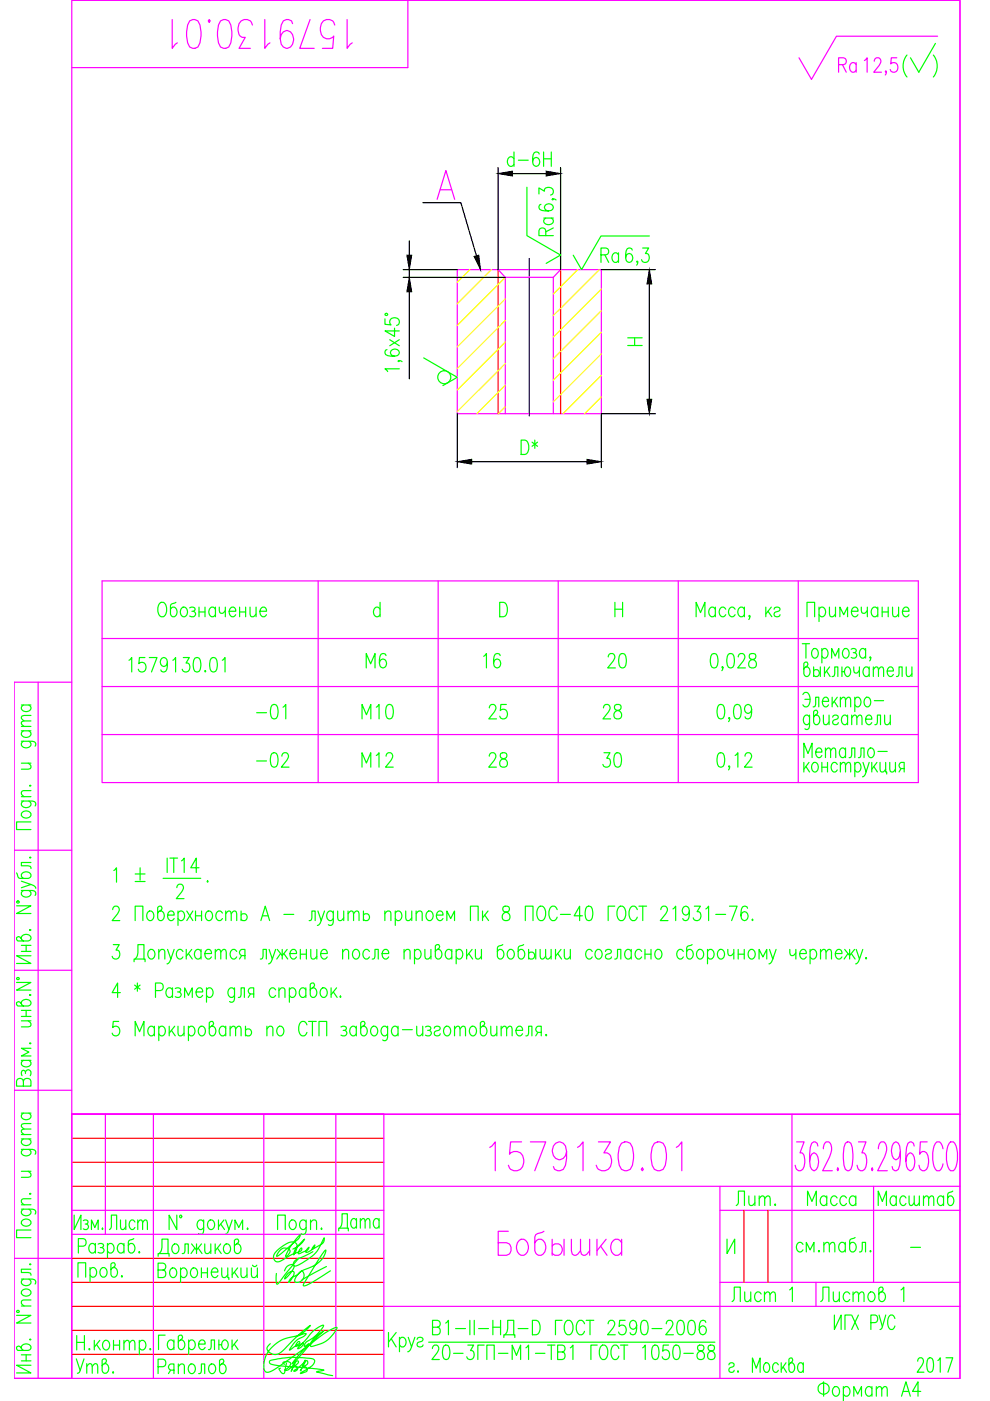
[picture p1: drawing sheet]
<svg xmlns="http://www.w3.org/2000/svg" width="210mm" height="297mm" viewBox="0 0 210 297" stroke-linecap="round" stroke-linejoin="round" font-family="sans-serif">
<defs><g id="words">
<text font-size="10.6" fill="#f0f" x="35.3" y="11.6">1579130.01</text>
<text font-size="10.1" fill="#f0f" x="102.7" y="249.4">1579130.01</text>
<text font-size="9.3" fill="#f0f" x="104.4" y="267.4">Бобышка</text>
<text font-size="8.4" fill="#f0f" x="190.1" y="17.6">( )</text>
<text font-size="7.9" fill="#0f0" x="32.1" y="133">Обозначение d D H Масса, кг Примечание</text>
<text font-size="7.5" fill="#0f0" x="76.6" y="143.6">М6 16 20 0,028</text>
<g font-size="7.1" fill="#0f0">
<text x="53.3" y="154.2">-01 М10 25 28 0,09</text>
<text x="53.3" y="164.4">-02 М12 28 30 0,12</text>
<text x="70.6" y="262.1">Дата</text>
</g>
<g font-size="6.6" fill="#f0f">
<text x="176.7" y="16.6">Ra</text>
<text x="172.9" y="277.3">Листов</text>
</g>
<g font-size="6.6" fill="#0f0">
<text x="118.2" y="51.2" transform="rotate(-90 118.2 51.2)">Ra</text>
<text x="109.4" y="97.7">D*</text>
<text x="169.3" y="161.9">Металло-</text>
<text x="22.9" y="188.4">1 %%P .</text>
<text x="154.9" y="256.8">Лит.</text>
<text x="170" y="256.8">Масса</text>
<text x="184.9" y="256.8">Масштаб</text>
<text x="153.8" y="277.3">Лист</text>
<text x="14.8" y="292.5">Утв.</text>
</g>
<g font-size="6.2" fill="#0f0">
<text x="106.2" y="36.3">d-6H</text>
<text x="126.3" y="56.8">Ra</text>
<text x="26.1" y="143.6">1579130.01</text>
<text x="21.9" y="261.8">Лист</text>
<text x="193.3" y="292.1">2017</text>
</g>
<text font-size="4.4" fill="#0f0" x="131.9" y="74.4">H</text>
<text font-size="2.6" fill="#0f0" x="191.9" y="265.6">-</text>
</g></defs>
<g fill="none" stroke="#f0f" stroke-width=".25">
<path d="M86.5 .1v14.2h-71.3M185.4 13l.2-.6 .7-.1a.96 .96 0 0 1 .1 1.6l-1.1 1.4h1.6M198.8 7.7h-21.5l-5.2 9.1-2.7-4.5M203.5 .1v292.1M92.7 42.3l1.8-6.1 1.9 6.1M93.4 40.2h2.3M97 57.2h30.5v30.5h-30.5zM105.6 57.2l1.5 1.6h10.2l1.6-1.6M107.1 58.8v28.9M117.3 58.8v28.9M21.6 123.2h173.1v42.7h-173.1zM21.6 135.4h173.1"/>
<path d="M67.5 123.2v42.7M92.9 123.2v42.7M118.4 123.2v42.7M143.8 123.2v42.7M169.2 123.2v42.7M8.1 144.6v147.6M15.2 144.6h-12.2v147.6h200.5M21.6 145.6h173.1M21.6 155.7h173.1M3 180.3h12.2M3 205.7h12.2M3 231.2h12.2"/>
<path d="M15.2 236.2v56v-292.1h188.3v292.1M15.2 236.2h66.2h-66.2M15.2 236.2h66.2v56M22.3 236.2v25.5M32.5 236.2v56M55.9 236.2v56M71.2 236.2v56M167.9 236.2v35.7M203.5 236.2h-188.3h188.3M15.2 256.6h66.2M81.4 251.5h122.1M152.6 256.6h50.9"/>
<path d="M152.6 251.5v40.7M168.9 242.1h1.6l-.9 2.3h.5a3.1 3.1 0 0 1 .1 3.5l-.4 .3a1.04 1.04 0 0 1-1.2-1.1M173.4 243l-.1-.6-.5-.3h-.3l-.4 .3a10.6 10.6 0 0 0-.3 4.9l.3 .6 .6 .3a2.35 2.35 0 0 0 .7-2.9l-.3-.6-.6-.3-.4 .3-.3 .6-.1 .9M174.6 243.6a1.72 1.72 0 0 1 .6-1.5h.5a1.95 1.95 0 0 1 .5 2.3l-1.8 3.8h2.1M177.6 247.6l.2 .3-.2 .3-.1-.3zM179.2 242.4l.5-.3h.3l.4 .3a8.8 8.8 0 0 1 0 5.5l-.4 .3h-.3l-.5-.3a8.8 8.8 0 0 1 0-5.5zM182 242.1h1.6l-.9 2.3h.5a3.1 3.1 0 0 1 .1 3.5l-.4 .3a1.04 1.04 0 0 1-1.2-1.1M184.9 247.6l.2 .3-.2 .3-.1-.3zM185.2 251.5v20.4M186.2 243.6a1.72 1.72 0 0 1 .6-1.5 1.04 1.04 0 0 1 1.2 1.2 8.8 8.8 0 0 1-1.9 4.9h2M190.9 244.1l-.1 .9-.3 .6-.6 .3a2.35 2.35 0 0 1-.7-2.9l.2-.6 .5-.3 .6 .3a7.9 7.9 0 0 1 0 5.5l-.5 .3h-.3l-.4-.3-.1-.6M193.8 243l-.1-.6-.5-.3h-.3l-.4 .3a10.2 10.2 0 0 0-.3 4.9l.3 .6 .6 .3a2.35 2.35 0 0 0 .7-2.9l-.3-.6-.6-.3-.4 .3-.3 .6-.1 .9"/>
<path d="M196.6 242.1h-1.5l-.1 2.6 .6-.6h.4a2.21 2.21 0 0 1 .9 2.4l-.2 .8-.3 .6-.4 .3a1.04 1.04 0 0 1-1.2-1.1M199.9 243.6l-.1-.6a1.05 1.05 0 0 0-1.2-.9 5.6 5.6 0 0 0 0 6.1 1.26 1.26 0 0 0 1.3-1.4M201.5 242.1a1.26 1.26 0 0 1 1.4 1.5 5.3 5.3 0 0 1-.8 4.6 1.26 1.26 0 0 1-1.3-1.4 5.3 5.3 0 0 1 .7-4.7zM3 266.8h12.2M15.2 261.7h66.2M81.4 277h122.1M152.6 271.9h50.9"/>
</g>
<path d="M112.2 54.8v33.4" fill="none" stroke="#00f" stroke-width=".25"/>
<path d="M105.6 57.2v30.5M118.9 57.2v30.5M15.2 241.3h66.2M15.2 246.4h66.2M15.2 251.5h66.2M157.7 256.6v15.3M162.8 256.6v15.3M15.2 266.8h66.2M15.2 271.9h66.2M15.2 277h66.2M15.2 282.1h66.2M15.2 287.2h66.2" fill="none" stroke="#f00" stroke-width=".25"/>
<g fill="none" stroke="#ff0" stroke-width=".25">
<path d="M99.6 57.2l-2.6 2.6M104.2 57.2l-7.2 7.2M107.1 58.8l-10.1 10.2M122.5 57.2l-5.2 5.1M127.1 57.2l-9.8 9.7M107.1 63.4l-10.1 10.2M107.1 67.9l-10.1 10.2M107.1 72.5l-10.1 10.2M107.1 77.1l-10.1 10.2M127.5 65.9l-10.2 10.1M127.5 70.4l-10.2 10.2M127.5 75l-10.2 10.2"/>
<path d="M127.5 61.3l-10.2 10.2M127.5 79.6l-8.1 8.1M107.1 81.7l-6 6M107.1 86.2l-1.4 1.5M127.5 84.2l-3.5 3.5"/>
</g>
<g fill="none" stroke="#000" stroke-width=".25">
<path d="M105.6 35.5v21.7M118.9 35.5v21.7M85.5 57.2h11.5M85.5 58.8h21.6M86.8 51.1v3M86.8 57.2v1.6M89.7 43h8l3.3 11.2M127.5 57.2h11.5M86.8 61.9v18.4M137.7 60.2v24.5M97 87.7v11.5M100 97.9h24.4"/>
<path d="M139 87.7h-11.5v11.5"/>
</g>
<path d="M86.3 54.1h1l-.5 3.1zM100.5 54.4l1-.3 .4 3.1zM86.8 58.8l.5 3.1h-1zM137.7 57.2l.5 3h-1zM97 97.9l3-.5v1zM124.4 97.4l3.1 .5-3.1 .5zM137.2 84.7h1l-.5 3z" fill="#000" stroke="#000" stroke-width=".21"/>
<g fill="none" stroke="#0f0" stroke-width=".25">
<path d="M111.7 39.7v10.3l7.2 4.1-3.1 1.7M114.3 41.1v-1.3l1.1 .7v-.3a.96 .96 0 0 1 1.4-.4 .96 .96 0 0 1 .2 1.4l-.3 .2M117.2 42.2l.1 .1h-.3a.65 .65 0 0 1 .9 .1M134 53a.65 .65 0 0 0-1-.3 2.86 2.86 0 0 0 0 2.8 .68 .68 0 0 0 1-.3 .87 .87 0 0 0 0-1.1 .87 .87 0 0 0-1-.2l-.3 .7M135.2 55.5l-.1 .1-.1-.1 .1-.2a.64 .64 0 0 1-.1 .9M136.3 52.6h1.2l-.7 1.1h.4a.96 .96 0 0 1 .4 1.4 .96 .96 0 0 1-1.5 .2l-.1-.2M137.7 50h-10.3l-4.1 7.2-1.8-3.1M81.6 67.6v1.2l1.3 .1a.89 .89 0 0 1-.2-1.1 .89 .89 0 0 1 1.1-.4 .83 .83 0 0 1 .9 .7 .83 .83 0 0 1-.6 .9M82.1 74.1a.65 .65 0 0 0-.3 1.1 2.86 2.86 0 0 0 2.7 0 .68 .68 0 0 0-.3-1.1 .87 .87 0 0 0-1 0 .87 .87 0 0 0-.3 1.1l.8 .3M82.6 72l2.1 1.3M83.7 69.6v1.7l-2.1-1.1h3.1M84.5 76.5l.2 .1-.2 .1-.1-.1a.64 .64 0 0 1 .8 .1"/>
<path d="M84.7 78.2h-3.1l.6 .6M84.7 72l-2.1 1.3M89.8 75.9l7.2 4.1-3.1 1.8M170.1 136.5h1.5M170.9 136.5v3M172.4 137.6l.2-.1a1.03 1.03 0 0 1 .9 1 1.03 1.03 0 0 1-.9 1 1.25 1.25 0 0 1-.2-1.9zM174.3 137.9l.4-.4a1.03 1.03 0 0 1 .9 1 1.03 1.03 0 0 1-.9 1l-.4-.4M174.3 137.5v3.1M176.3 139.5v-2l.8 1.6 .8-1.6v2M178.9 137.6l.3-.1a1.06 1.06 0 0 1 .9 .8 1.06 1.06 0 0 1-.4 1.1l-.2 .1a1.06 1.06 0 0 1-.9-.7 1.06 1.06 0 0 1 .3-1.2zM180.5 137.6a.67 .67 0 0 1 1.1 .3l-.4 .5h-.3M181.2 138.4a.61 .61 0 0 1 .5 .6 .61 .61 0 0 1-.5 .5l-.7-.1"/>
<path d="M183.5 137.9l-.4-.4a1.03 1.03 0 0 0-.9 1 1.03 1.03 0 0 0 .9 1l.4-.4M183.5 137.5v2M184.6 139.4l-.1 .1-.1-.1 .1-.2a.68 .68 0 0 1-.1 .9M4.5 157.2l2.8 .1a.59 .59 0 0 1 .1 .9M4.5 154.9h2.1M4.5 154h2.1M4.5 149.5h2.1M5 157.2l-.3 .2a.82 .82 0 0 0 .1 .9 .82 .82 0 0 0 .9 .3 .83 .83 0 0 0 .9-1l-.5-.4M5 154.9a.68 .68 0 0 0-.5 .7 .68 .68 0 0 0 .5 .6 .92 .92 0 0 0 1.1 .1 .92 .92 0 0 0 .3-1.1l-.3-.3M5 149.5a.68 .68 0 0 0-.5 .6 .68 .68 0 0 0 .5 .7 .92 .92 0 0 0 1.1 0 .92 .92 0 0 0 .3-1.1l-.3-.2M6.6 152.9l-1.9 .1-.2 .4 .6 .6M6.6 151.7l-1.9 .1-.2 .5 .6 .6"/>
<path d="M170.2 147.2l.5-.4a.98 .98 0 0 1 1 1.2 1.9 1.9 0 0 1-.6 1.9h-.4l-.5-.5M170.7 148.3h1M170.9 141.4a1.03 1.03 0 0 1 .9 1 1.03 1.03 0 0 1-.9 1l-.5-.5v-2.2l.4-.3h.3l.2 .4-.1 .3-.8 .7M171.6 152l-.4-.4a1.03 1.03 0 0 0-.9 1 1.03 1.03 0 0 0 .9 1l.4-.4M171.6 151.6l-.1 2.8-.3 .3-.5-.2M172.4 149.9l.4-.2 .1-1.9h.7v2.1M172.5 142.3a.73 .73 0 0 1 1.2 0 .73 .73 0 0 1-.4 1.1h-.5l-.3-.3M172.5 141.4v2M172.9 151.6a1.03 1.03 0 0 1 .9 1 1.03 1.03 0 0 1-.9 1l-.4-.5v-2.2l.3-.3h.4l.2 .4-.1 .3-.8 .7M173.9 141.4v2M174.4 148.7h1.3a.64 .64 0 0 0-.4-.8 .64 .64 0 0 0-.8 .4 1.02 1.02 0 0 0 .7 1.6l.5-.5M174.6 151.6l.1 1.9 .5 .1 .6-.5"/>
<path d="M174.8 141.4v2M175.2 142.3l.8 1.1M175.8 151.6v2M175.9 141.4l-1.1 1.5M176.4 143.4l.5-.1 .1-1.9h.6v2M176.4 147.8v2.1M176.5 152a.63 .63 0 0 1 .6-.4 .63 .63 0 0 1 .6 .4l-.1 .3-.7 .3a.57 .57 0 0 0-.2 .9 .67 .67 0 0 0 1-.3M176.9 148.7l.7 1.2M177.5 147.8l-1.1 1.5M178.2 148.4l.5-.6 .5 .2 .1 1.9M178.2 147.8v2.1M178.5 142.4h.5a.9 .9 0 0 1 .8-1 1.12 1.12 0 0 1 .6 1.1 1.12 1.12 0 0 1-.8 .9 1.04 1.04 0 0 1-.6-1"/>
<path d="M178.5 141.4v2M179.3 148.4l.5-.6 .5 .2 .1 1.9M179.7 152l-.4-.4a1.03 1.03 0 0 0-.9 .7 1.03 1.03 0 0 0 .2 1.1l.3 .2h.4l.4-.4M179.7 151.6v2M180.6 152.2l.5-.6 .5 .2 .1 1.8M180.6 151.6v2M181 141.4l.1 1.2 .2 .1 .6-.1 .3-.5M181.2 148.3l.5-.5a1.06 1.06 0 0 1 .9 .8 1.06 1.06 0 0 1-.4 1.1l-.5 .2-.5-.5M181.2 147.8v3.1M181.7 152.2l.5-.6 .5 .2 .1 1.8M182.2 141.4v2M183.5 148l.2-.2a1.06 1.06 0 0 1 1 .8 1.06 1.06 0 0 1-.4 1.1l-.2 .2a1.05 1.05 0 0 1-1-.8 1.05 1.05 0 0 1 .4-1.1z"/>
<path d="M183.5 152.5h1.3a.64 .64 0 0 0-.4-.8 .64 .64 0 0 0-.8 .3 1.02 1.02 0 0 0 .8 1.6l.4-.4M184.3 141.8l-.4-.4a1.03 1.03 0 0 0-.9 .7 1.03 1.03 0 0 0 .2 1l.3 .3h.4l.4-.4M184.3 141.4v2M185.2 142l.5-.6 .4 .1 .2 1.9M185.2 141.4v2M185.4 148.6h1.9M185.5 153.6l.4-.1 .1-1.9h.7v2M186.3 142l.5-.6 .4 .1 .1 1.9M187.6 151.6l.1 1.9 .5 .1 .6-.5M188.1 142.3h1.3a.64 .64 0 0 0-.4-.9 .64 .64 0 0 0-.8 .4 1.02 1.02 0 0 0 .8 1.6l.4-.4M188.8 151.6v2M190.1 143.4l.4-.1 .1-1.9h.7v2"/>
<path d="M192.1 141.4l.1 1.9 .6 .1 .5-.5M193.3 141.4v2M4.5 169.8l2.8 .2a.59 .59 0 0 1 .1 .9M4.5 168.9h2.1M4.5 161.8h2.1M4.7 172.3a1.08 1.08 0 0 1 1.1-.3 1.08 1.08 0 0 1 .8 .9 1.07 1.07 0 0 1-1.2 .5 1.07 1.07 0 0 1-.9-.9zM5 169.8l-.3 .3a.82 .82 0 0 0 .1 .9 .82 .82 0 0 0 .9 .2 .83 .83 0 0 0 .9-.9l-.5-.5M6 161.8l.6 .6-.2 .6-1.9 .1M6.3 166.6l.1-.1 .2 .1-.2 .1zM6.6 174.3h-3.1v1.6h3.1M6.6 167.6l-1.9 .1-.2 .6 .6 .6M181.2 161.6v3.1"/>
<path d="M183.6 163.7l-.2 .6-.5 .4M191.7 162.9l-.9-.1a.7 .7 0 0 1 .3-1.2h.6v2.1M3.5 192.1h3.1l-3.1 1.6h3.1M3.5 185.1l.4 1 2.1 .1a.66 .66 0 0 0 .6-.5 .66 .66 0 0 0-.5-.7 .92 .92 0 0 0-1.1-.1 .92 .92 0 0 0-.3 1.1l.3 .2M4.5 199a1.02 1.02 0 0 1 1-.9 1.02 1.02 0 0 1 1.1 .9l-.6 .5h-2.2l-.3-.3v-.4l.4-.2 .3 .1 .8 .8M4.5 188.8l2.8 .1a.59 .59 0 0 1 .1 1M4.5 186.8l2.1 .7-2.1 .7M5 188.8l-.3 .2a.82 .82 0 0 0 .1 1 .82 .82 0 0 0 .9 .2 .83 .83 0 0 0 .9-.9l-.5-.5M6.3 197.2l.1-.1 .2 .1-.2 .1zM6.3 181.8l.1-.1 .2 .1-.2 .1zM6.6 187.5l.8 .5 .2 .3M6.6 182.9h-2.1v.7l1.9 .1 .2 .4"/>
<path d="M23.9 192.9l.2-.6 .7-.2a.96 .96 0 0 1 .1 1.6l-1.1 1.5h1.6M28.7 195.2v-3.1h1.6v3.1M31.5 193.3a.65 .65 0 0 1 1 .3 1.02 1.02 0 0 1-.8 1.6 1.2 1.2 0 0 1-.2-1.9zM33.9 193.2a1.02 1.02 0 0 1 .9 1 1.02 1.02 0 0 1-.9 1l-.5-.6v-2.2l.4-.3h.3l.3 .5-.2 .3-.8 .7M35.5 194h1.4a.68 .68 0 0 0-.4-.8 .68 .68 0 0 0-.9 .4 1.02 1.02 0 0 0 .9 1.6l.4-.4M37.7 193.6a.68 .68 0 0 1 .7-.5 .68 .68 0 0 1 .6 .5 1.02 1.02 0 0 1-.8 1.6l-.5-.4M37.7 193.2v3M39.6 193.2l1.3 2M40.9 193.2l-1.3 2M41.5 194.2h1.2M41.5 193.2v2M42.7 193.2v2"/>
<path d="M43.9 193.3a.65 .65 0 0 1 1 .3 1.02 1.02 0 0 1-.8 1.6 1.2 1.2 0 0 1-.2-1.9zM47.2 193.6a.68 .68 0 0 0-.7-.5 .68 .68 0 0 0-.6 .5 1.02 1.02 0 0 0 .8 1.6l.5-.4M47.9 193.7l.5-.5 .5 .1 .1 1.9M47.9 193.2v2M49 193.7l.6-.5 .5 .1 .1 1.9M51.1 194a.75 .75 0 0 1 1.2 0 .75 .75 0 0 1-.4 1.2h-.4l-.4-.3M51.1 193.2v2M55.3 195.2l.9-3.1 1 3.1M55.7 194.2h1.1M60.2 193.9h2.1M65.5 195.2l.5-.2 .1-1.8h.7v2M67.4 193.2l.7 2 .7-2"/>
<path d="M68.1 195.2l-.2 .6-.6 .4M70.7 193.6a.68 .68 0 0 0-.7-.5 .68 .68 0 0 0-.6 .5 1.02 1.02 0 0 0 .8 1.6l.5-.4M70.7 193.2l-.2 2.7-.3 .3-.6-.1M71.6 193.2l.1 1.8 .6 .2 .6-.6M72.9 193.2v2M73.8 193.7l.6-.5 .4 .1 .2 1.9M73.8 193.2v2M75 193.7l.5-.5 .5 .1 .1 1.9M77.1 194a.75 .75 0 0 1 1.2 0 .75 .75 0 0 1-.4 1.2h-.5l-.3-.3M77.1 193.2v2M81.6 193.7l.6-.5 .6 .1 .1 1.9M81.6 193.2v2"/>
<path d="M83.8 193.6a.68 .68 0 0 1 .6-.5 .68 .68 0 0 1 .7 .5 1.02 1.02 0 0 1-.8 1.6l-.5-.4M83.8 193.2v3M86 193.2l.1 1.8 .6 .2 .6-.6M87.3 193.2v2M88.2 193.7l.6-.5 .6 .1 .1 1.9M88.2 193.2v2M90.7 193.3a.65 .65 0 0 1 1 .3 1.02 1.02 0 0 1-.8 1.6 1.2 1.2 0 0 1-.2-1.9zM92.5 194h1.4a.68 .68 0 0 0-.4-.8 .68 .68 0 0 0-.9 .4 1.02 1.02 0 0 0 .9 1.6l.4-.4M94.7 195.2v-2l.9 1.6 .8-1.6v2M99.7 195.2v-3.1h1.7v3.1M102.3 193.2v2M102.8 194l.8 1.2"/>
<path d="M103.5 193.2l-1.2 1.4M106.7 192.3a.68 .68 0 0 0 .3 1 1.08 1.08 0 0 1 1 .6 1.08 1.08 0 0 1-.1 1.1 .91 .91 0 0 1-1.4-.3 .91 .91 0 0 1 .7-1.3l.5-.1a.62 .62 0 0 0 .3-.6 .62 .62 0 0 0-.5-.6zM111.4 195.2v-3.1h1.6v3.1M114.3 192.3l.2-.2a1.35 1.35 0 0 1 1.2 1.9 .95 .95 0 0 1-.4 1 .95 .95 0 0 1-1 0 2.17 2.17 0 0 1 0-2.7zM118.1 192.9a.82 .82 0 0 0-.8-.8 .82 .82 0 0 0-.8 .8 1.93 1.93 0 0 0 .6 2.3 .87 .87 0 0 0 1-.7M118.8 193.9h2.1M123.5 194.2h-1.8l1.2-2.1v3.1M124.4 192.3l.6-.2a1.49 1.49 0 0 1 .7 1.8l-.4 1.1-.5 .2a1.49 1.49 0 0 1-.7-1.8zM130.3 192.1h-1.4v3.1M131.3 192.3l.2-.2a1.35 1.35 0 0 1 1.2 1.9 .95 .95 0 0 1-.4 1 .95 .95 0 0 1-1 0 2.17 2.17 0 0 1 0-2.7zM135.1 192.9a.82 .82 0 0 0-.8-.8 .82 .82 0 0 0-.8 .8 1.93 1.93 0 0 0 .6 2.3 .87 .87 0 0 0 1-.7M135.5 192.1h1.6"/>
<path d="M136.3 192.1v3.1M140.1 192.9l.2-.6 .7-.2a.96 .96 0 0 1 .2 1.6l-1.2 1.5h1.6M142.7 192.7l.6-.6v3.1M146.2 193.2a.82 .82 0 0 1-.8 .8 .97 .97 0 0 1-.7-1 .97 .97 0 0 1 .8-.9l.3 .2a2.59 2.59 0 0 1 0 2.7l-.6 .2-.3-.2-.1-.2M147.2 192.1h1.3l-.7 1.2h.3a.97 .97 0 0 1 .4 1.4 .97 .97 0 0 1-1.4 .2l-.1-.3M149.7 192.7l.5-.6v3.1M151.8 193.9h2M154.7 192.1h1.6l-1.2 3.1M158.5 192.6l-.1-.3-.4-.2-.6 .2a2.85 2.85 0 0 0 0 2.7 .67 .67 0 0 0 1.1-.2 .87 .87 0 0 0 0-1.1 .87 .87 0 0 0-1.1-.3l-.3 .8M159.5 194.9l.2 .1-.2 .2-.1-.2zM3.5 208.3h3.1l-3.1 1.6h3.1M4.5 212.8a1.02 1.02 0 0 1 1-.9 1.02 1.02 0 0 1 1.1 .9l-.6 .5h-2.2l-.3-.4v-.3l.4-.2 .3 .1 .8 .8"/>
<path d="M4.5 200.4h2.1M4.5 201.7h2.1M4.5 216.4h2.1M4.5 214.2h2.1M4.5 215.5h2.1M5.5 200.4v1.3M5.5 214.2v1.3M6 216.4l.6 .6-.2 .6-1.9 .1M6.3 211l.1-.2 .2 .2-.2 .1zM6.6 202.6h-3.1l3.1 1.7h-3.1M24 200.3h1.3l-.7 1.1h.3a.96 .96 0 0 1 .4 1.4 .96 .96 0 0 1-1.4 .2l-.1-.2M25.2 216.6h-1.2l-.1 1.3a.88 .88 0 0 1 1.1-.2 .88 .88 0 0 1 .4 1 .83 .83 0 0 1-.7 .9 .83 .83 0 0 1-.9-.6"/>
<path d="M25.5 210.5h-1.7l1.1-2.1v3.1M28.4 203.9v-.6h2.4v.6M28.5 208.9l1.2 .8M28.7 203.3a3.1 3.1 0 0 0 .5-3h1.3v3M28.7 219.6v-3l.9 2.1 .9-2.1v3M29.1 208.4v1.8M29.7 208.9l-1.2 .8M31.7 201.4a.65 .65 0 0 1 1 .3 1.03 1.03 0 0 1-.8 1.6 1.2 1.2 0 0 1-.2-1.9zM32.7 218a.68 .68 0 0 0-.6-.4 .68 .68 0 0 0-.6 .4 1.03 1.03 0 0 0 .8 1.6l.4-.4M32.7 217.6v2M33 210h1a.83 .83 0 0 0 .6-.8 .83 .83 0 0 0-.6-.8h-1v3.1M33.7 201.9l.5-.6 .6 .1 .1 1.9"/>
<path d="M33.7 218a.68 .68 0 0 1 .6-.4 .68 .68 0 0 1 .6 .4 1.03 1.03 0 0 1-.8 1.6l-.4-.4M33.7 201.3v2M33.7 217.6v3M35.5 201.3l.7 2 .7-2M35.9 217.6v2M36.2 203.3l-.4 .9-.4 .2M36.3 218.5l.9 1.1M36.6 209.9a.68 .68 0 0 0-.7-.5 .68 .68 0 0 0-.6 .5 .92 .92 0 0 0-.1 1.1 .92 .92 0 0 0 1.1 .3l.3-.3M36.6 209.4v2.1M37 217.6l-1.1 1.4M37.2 209.6a.74 .74 0 0 1 1.1 .3l-.3 .4h-.4M37.7 217.6l.2 1.9 .5 .1 .6-.6"/>
<path d="M38 210.3a.6 .6 0 0 1 .4 .6 .6 .6 0 0 1-.4 .6l-.8-.2M38.8 201.7a.68 .68 0 0 0-.7-.4 .68 .68 0 0 0-.6 .4 1.03 1.03 0 0 0 .8 1.6l.5-.4M39 217.6v2M39.1 211.5v-2.1l.9 1.6 .8-1.6v2.1M39.5 201.3v2M40 218l.4-.4a1.03 1.03 0 0 1 .9 1 1.03 1.03 0 0 1-.9 1l-.4-.4M40 202.2l.8 1.1M40 217.6v3M40.7 201.3l-1.2 1.5M41.6 210.3h1.4a.68 .68 0 0 0-.5-.8 .68 .68 0 0 0-.8 .4 1.02 1.02 0 0 0 .8 1.6l.5-.5M42.4 217.7a.65 .65 0 0 1 1 .3 1.03 1.03 0 0 1-.8 1.6 1.2 1.2 0 0 1-.2-1.9zM42.6 201.7a.68 .68 0 0 0-.6-.4 .68 .68 0 0 0-.7 .4 1.03 1.03 0 0 0 .9 1.6l.4-.4"/>
<path d="M42.6 201.3v2M43.4 202.2h1.4a.68 .68 0 0 0-.4-.9 .68 .68 0 0 0-.8 .4 1.03 1.03 0 0 0 .8 1.6l.4-.4M43.8 209.9a.68 .68 0 0 1 .6-.5 .68 .68 0 0 1 .7 .5 1.02 1.02 0 0 1-.9 1.6l-.4-.5M43.8 209.4v3.1M44.8 217.6a1.02 1.02 0 0 1 1 1 1.02 1.02 0 0 1-1 1l-.4-.6v-2.2l.3-.2h.4l.2 .4-.1 .3-.8 .7M45.6 201.9l.6-.6 .5 .1 .1 1.9M45.6 201.3v2M46.8 201.9l.6-.6 .5 .1 .1 1.9M47.9 218a.68 .68 0 0 0-.7-.4 .68 .68 0 0 0-.6 .4 1.03 1.03 0 0 0 .8 1.6l.5-.4M47.9 217.6v2M48.8 218.2l.6-.6 .4 .1 .2 1.9M48.8 217.6v2"/>
<path d="M49.7 209.9a.68 .68 0 0 0-.6-.5 .68 .68 0 0 0-.7 .5 1.02 1.02 0 0 0 .9 1.6l.4-.5M49.7 209.4l-.1 2.8-.3 .3-.6-.2M50 218.2l.5-.6 .5 .1 .1 1.9M50.2 201.7a.68 .68 0 0 0-.7-.4 .68 .68 0 0 0-.6 .4 1.03 1.03 0 0 0 .8 1.6l.5-.4M50.5 211.5l.5-.2 .1-1.9h.7v2.1M51.2 202.6l-.4 .7M51.9 202.6h-.7l-.2-.1a.68 .68 0 0 1 .2-1.2h.7v2M52 218.5a.75 .75 0 0 1 1.3 0 .75 .75 0 0 1-.4 1.1h-.5l-.4-.3M52 217.6v2M53.1 210.7l-.5 .8M53.8 210.7l-.9-.1a.68 .68 0 0 1 .2-1.2h.7v2.1M55.2 203.3l.5-.1 .1-1.9h.7v2"/>
<path d="M56.6 218.2l.6-.6 .5 .1 .2 1.9M56.6 217.6v2M57.1 201.3l.6 2 .7-2M57.7 203.3l-.4 .9-.4 .2M58.4 209.9a.67 .67 0 0 0-.6-.5 .67 .67 0 0 0-.6 .5 1.02 1.02 0 0 0 .8 1.6l.4-.5M58.8 201.3l1 1.3 1.1-1.3M59 217.7a.65 .65 0 0 1 1.1 .3 1.03 1.03 0 0 1-.8 1.6 1.2 1.2 0 0 1-.3-1.9zM59.1 210l.6-.6 .6 .2 .1 1.9M59.1 209.4v2.1M59.5 202.2l-.8 1.1M59.8 201.3v2M60.2 202.2l.8 1.1"/>
<path d="M61.4 209.9a.68 .68 0 0 1 .6-.5 .68 .68 0 0 1 .6 .5 1.02 1.02 0 0 1-.8 1.6l-.4-.5M61.4 209.4v3.1M61.5 202.2h1.4a.68 .68 0 0 0-.5-.9 .68 .68 0 0 0-.8 .4 1.03 1.03 0 0 0 .8 1.6l.5-.4M63.7 202.3h1.3M63.7 201.3v2M64.8 209.9a.68 .68 0 0 0-.6-.5 .68 .68 0 0 0-.6 .5 .92 .92 0 0 0-.1 1.1 .92 .92 0 0 0 1.1 .3l.2-.3M64.8 209.4v2.1M65 201.3v2M65.1 217.3a.82 .82 0 0 0-.8-.8 .82 .82 0 0 0-.9 .8 1.93 1.93 0 0 0 .6 2.3 .87 .87 0 0 0 1.1-.7M65.4 216.6h1.7M65.9 201.3l.1 1.9 .6 .1 .6-.5M66.2 209.4a1.02 1.02 0 0 1 1 1.1 1.02 1.02 0 0 1-1 1l-.4-.6v-2.2l.3-.3h.4l.2 .5-.1 .2-.8 .8"/>
<path d="M66.2 216.6v3M67.2 201.3v2M67.6 219.6v-3h1.7v3M68 202.2h1.4a.68 .68 0 0 0-.4-.9 .68 .68 0 0 0-.9 .4 1.03 1.03 0 0 0 .8 1.6l.5-.4M68.2 209.6a.65 .65 0 0 1 1.1 .3 1.02 1.02 0 0 1-.8 1.6 1.2 1.2 0 0 1-.3-1.9zM70.2 209.4v2.1M70.7 210.3l.8 1.2M71.4 209.4l-1.2 1.5M72.2 211.2l.1 .1-.1 .2-.1-.2zM72.3 217.7a.73 .73 0 0 1 1.2 .3l-.4 .5h-.3M72.6 201.9l.6-.6 .6 .1 .1 1.9M72.6 201.3v2"/>
<path d="M73.1 218.5a.6 .6 0 0 1 .5 .5 .6 .6 0 0 1-.5 .6l-.8-.1M75.1 201.4a.65 .65 0 0 1 1 .3 1.03 1.03 0 0 1-.8 1.6 1.2 1.2 0 0 1-.2-1.9zM75.5 218a.68 .68 0 0 0-.6-.4 .68 .68 0 0 0-.6 .4 1.03 1.03 0 0 0 .8 1.6l.4-.4M75.5 217.6v2M76.9 217.6a1.02 1.02 0 0 1 1 1 1.02 1.02 0 0 1-1 1l-.4-.6v-2.2l.3-.2h.4l.2 .4-.1 .3-.8 .7M78.3 201.7a.68 .68 0 0 0-.6-.4 .68 .68 0 0 0-.6 .4 1.03 1.03 0 0 0 .8 1.6l.4-.4M78.9 203.3l.5-.1 .1-1.9h.7v2M78.9 217.7a.65 .65 0 0 1 1.1 .3 1.03 1.03 0 0 1-.8 1.6 1.2 1.2 0 0 1-.3-1.9zM81 202.2h1.4a.68 .68 0 0 0-.4-.9 .68 .68 0 0 0-.9 .4 1.03 1.03 0 0 0 .8 1.6l.5-.4M82.2 218l-.3-.3a.65 .65 0 0 0-1 .3 1.03 1.03 0 0 0 .8 1.6l.5-.4M82.2 217.6l-.1 2.7-.4 .3-.6-.1M84.4 218a.68 .68 0 0 0-.6-.4 .68 .68 0 0 0-.7 .4 1.03 1.03 0 0 0 .8 1.6l.5-.4"/>
<path d="M84.4 217.6v2M85.3 218.3h2.1M85.7 201.9l.6-.6 .5 .1 .2 1.9M85.7 201.3v2M87.9 201.7a.68 .68 0 0 1 .6-.4 .68 .68 0 0 1 .7 .4 1.03 1.03 0 0 1-.9 1.6l-.4-.4M87.9 201.3v3.1M88.3 217.6l.2 1.9 .5 .1 .6-.6M89.6 217.6v2M90.1 201.3l.1 1.9 .6 .1 .6-.5M90.2 217.7a.73 .73 0 0 1 1.2 .3l-.4 .5h-.3M91 218.5a.6 .6 0 0 1 .5 .5 .6 .6 0 0 1-.5 .6l-.8-.1M91.4 201.3v2"/>
<path d="M92.1 218a.68 .68 0 0 1 .6-.4 .68 .68 0 0 1 .6 .4l-.3 .5-.6 .1a.57 .57 0 0 0-.2 .9 .73 .73 0 0 0 1.1-.3M92.8 201.3a1.02 1.02 0 0 1 .9 1 1.02 1.02 0 0 1-.9 1l-.5-.5v-2.2l.3-.3h.4l.2 .4-.1 .3-.8 .7M94.4 217.7a.65 .65 0 0 1 1 .3 1.03 1.03 0 0 1-.8 1.6 1.2 1.2 0 0 1-.2-1.9zM95.8 201.7a.68 .68 0 0 0-.7-.4 .68 .68 0 0 0-.6 .4 1.03 1.03 0 0 0 .8 1.6l.5-.4M95.8 201.3v2M96.4 218.2l.6-.6 .4 .1 .1 1.9M96.4 217.6v2M96.7 201.7a.68 .68 0 0 1 .7-.4 .68 .68 0 0 1 .6 .4 1.03 1.03 0 0 1-.8 1.6l-.5-.4M96.7 201.3v3.1M97.5 218.2l.6-.6 .5 .1 .1 1.9M98.9 201.3v2M99.4 202.2l.8 1.1"/>
<path d="M99.9 217.7a.65 .65 0 0 1 1 .3 1.03 1.03 0 0 1-.8 1.6 1.2 1.2 0 0 1-.2-1.9zM100.1 201.3l-1.2 1.5M100.8 201.3l.1 1.9 .6 .1 .6-.5M102.1 201.3v2M102.3 217.6a1.02 1.02 0 0 1 1 1 1.02 1.02 0 0 1-1 1l-.5-.6v-2.2l.4-.2h.3l.3 .4-.1 .3-.9 .7M104.1 217.6l.1 1.9 .6 .1 .5-.6M105.3 217.6v2M106.3 218.2l.5-.6 .5 .1 .1 1.9M106.3 217.6v2M106.6 200.3l-1 .4-.1 2.1a.64 .64 0 0 0 1 .4 1.05 1.05 0 0 0 .4-1.2 1.05 1.05 0 0 0-1-.7l-.4 .4M107.4 218.2l.6-.6 .5 .1 .1 1.9M107.9 201.4a.65 .65 0 0 1 1 .3 1.03 1.03 0 0 1-.8 1.6 1.2 1.2 0 0 1-.2-1.9z"/>
<path d="M109.4 218.5h1.4a.68 .68 0 0 0-.4-.9 .68 .68 0 0 0-.9 .4 1.03 1.03 0 0 0 .8 1.6l.5-.4M111 200.3l-1 .4-.1 2.1a.65 .65 0 0 0 .5 .6 .65 .65 0 0 0 .7-.5 1.02 1.02 0 0 0-.8-1.6l-.4 .4M111.5 219.6l.5-.1 .1-1.9h.7v2M112.1 202.2a.75 .75 0 0 1 1.2 0 .75 .75 0 0 1-.4 1.1h-.5l-.3-.3M112.1 201.3v2M113.6 201.3v2M114.1 218.9l-.5 .7M114.5 201.3l.1 1.9 .5 .1 .6-.5M114.8 218.9h-.7l-.3-.2a.68 .68 0 0 1 .3-1.1h.7v2M115.7 201.3l.1 1.9 .5 .1 .6-.5M115.8 219.3l.1 .2-.1 .1-.1-.1zM116.9 201.3v2"/>
<path d="M117.8 201.3v2M118.2 202.2l.9 1.1M118.9 201.3l-1.1 1.5M119.6 201.3l.2 1.9 .5 .1 .6-.5M120.9 201.3v2M125.6 201.7a.68 .68 0 0 0-.7-.4 .68 .68 0 0 0-.6 .4 1.03 1.03 0 0 0 .8 1.6l.5-.4M126.5 201.4a.65 .65 0 0 1 1.1 .3 1.03 1.03 0 0 1-.9 1.6 1.2 1.2 0 0 1-.2-1.9zM128.4 201.7a.68 .68 0 0 1 .6-.4 .68 .68 0 0 1 .6 .4l-.3 .5-.6 .1a.57 .57 0 0 0-.2 .9 .73 .73 0 0 0 1.1-.3M130.3 203.3l.5-.1 .1-1.9h.7v2M133.8 201.7a.68 .68 0 0 0-.6-.4 .68 .68 0 0 0-.6 .4 1.03 1.03 0 0 0 .8 1.6l.4-.4M133.8 201.3v2M136 201.7a.68 .68 0 0 0-.6-.4 .68 .68 0 0 0-.6 .4 1.03 1.03 0 0 0 .8 1.6l.4-.4"/>
<path d="M136.7 202.3h1.3M136.7 201.3v2M138 201.3v2M139.2 201.4a.65 .65 0 0 1 1 .3 1.03 1.03 0 0 1-.8 1.6 1.2 1.2 0 0 1-.2-1.9zM144.9 201.7a.68 .68 0 0 0-.7-.4 .68 .68 0 0 0-.6 .4 1.03 1.03 0 0 0 .8 1.6l.5-.4M146.7 200.3l-1 .4-.1 2.1a.65 .65 0 0 0 .6 .6 .65 .65 0 0 0 .7-.5 1.02 1.02 0 0 0-.9-1.6l-.4 .4M148 201.4a.65 .65 0 0 1 1.1 .3 1.03 1.03 0 0 1-.8 1.6 1.2 1.2 0 0 1-.3-1.9zM150 201.7a.68 .68 0 0 1 .6-.4 .68 .68 0 0 1 .7 .4 1.03 1.03 0 0 1-.8 1.6l-.5-.4M150 201.3v3.1M152.5 201.4a.65 .65 0 0 1 1 .3 1.03 1.03 0 0 1-.8 1.6 1.2 1.2 0 0 1-.2-1.9zM154.3 201.3v.7l.1 .5 .3 .1h.3l.6-.6M155.6 201.3v2"/>
<path d="M156.5 202.3h1.3M156.5 201.3v2M157.8 201.3v2M159 201.4a.65 .65 0 0 1 1 .3 1.03 1.03 0 0 1-.8 1.6 1.2 1.2 0 0 1-.2-1.9zM160.9 203.3v-2l.9 1.6 .8-1.6v2M163.2 201.3l.7 2 .6-2M163.9 203.3l-.5 .9-.4 .2M167.5 201.3v.7l.1 .5 .2 .1h.4l.5-.6M168.7 201.3v2M169.6 202.2h1.4a.68 .68 0 0 0-.5-.9 .68 .68 0 0 0-.8 .4 1.03 1.03 0 0 0 .8 1.6l.5-.4M171.8 201.7a.68 .68 0 0 1 .6-.4 .68 .68 0 0 1 .6 .4 1.03 1.03 0 0 1-.8 1.6l-.4-.4M171.8 201.3v3.1"/>
<path d="M174 201.9l.6-.6 .4 .1 .1 1.9M174 201.3v2M175.1 201.9l.6-.6 .5 .1 .1 1.9M177.1 202.2h1.4a.68 .68 0 0 0-.4-.9 .68 .68 0 0 0-.9 .4 1.03 1.03 0 0 0 .8 1.6l.5-.4M179.1 201.3l1 1.3 1.1-1.3M179.8 202.2l-.8 1.1M180.1 201.3v2M180.5 202.2l.8 1.1M181.5 201.3l.7 2 .7-2M182.2 203.3l-.4 .9-.4 .2M183.6 203l.1 .2-.1 .1-.1-.1zM4.5 236h2.1"/>
<path d="M4.5 224.8h2.1M5 236a.68 .68 0 0 0-.5 .6 .68 .68 0 0 0 .5 .7 .92 .92 0 0 0 1.1 0 .92 .92 0 0 0 .3-1.1l-.3-.2M5 229.2a.75 .75 0 0 0-.8-.6 .75 .75 0 0 0-.7 .6v1.1h3.1v-1.1a.83 .83 0 0 0-.8-.6 .83 .83 0 0 0-.8 .6v1.1M5 224.8a.67 .67 0 0 0-.5 .7 .67 .67 0 0 0 .5 .6 1.02 1.02 0 0 0 1.6-.8l-.5-.5M5.4 227.3a.6 .6 0 0 1 .6-.5 .6 .6 0 0 1 .6 .5l-.2 .8M5.4 227.6v-.3l-.4-.4a.74 .74 0 0 0-.3 1.2M6.3 221.2l.1-.1 .2 .1-.2 .1zM6.6 239.4l-1.9 .1-.2 .5 .6 .5M6.6 238.2l-1.9 .1-.2 .5 .6 .6M6.6 222.3h-2.1l1.6 .8-1.6 .8h2.1M4.5 256.4l2.8 .1a.59 .59 0 0 1 .1 .9M4.5 243.7l2.8 .1 .3 .4-.2 .5"/>
<path d="M4.5 255.4h2.1M4.5 248.3h2.1M4.5 241.5h2.1M4.5 240.5h2.1M4.7 258.8a1.08 1.08 0 0 1 1.1-.3 1.08 1.08 0 0 1 .8 .9 1.07 1.07 0 0 1-1.2 .6 1.07 1.07 0 0 1-.9-1zM5 256.4l-.3 .2a.82 .82 0 0 0 .1 .9 .82 .82 0 0 0 .9 .3 .83 .83 0 0 0 .9-1l-.5-.4M5 243.7l-.5 .5a1.02 1.02 0 0 0 1 .9 1.02 1.02 0 0 0 1.1-.9l-.5-.5M5 241.5a.68 .68 0 0 0-.5 .6 .68 .68 0 0 0 .5 .7 .92 .92 0 0 0 1.1 0 .92 .92 0 0 0 .3-1.1l-.3-.2M6 248.3l.6 .6-.2 .6-1.9 .1M6.3 253.1l.1-.1 .2 .1-.2 .1zM6.6 254.2l-1.9 .1-.2 .6 .6 .5M15.7 257.6v3.1l1.5-3.1v3.1"/>
<path d="M17.7 258.8a.62 .62 0 0 1 1 .3l-.3 .4h-.3M18.4 259.5a.62 .62 0 0 1 .4 .6 .62 .62 0 0 1-.4 .6l-.7-.2M37.5 257.6v3.1l-1.6-3.1v3.1M43.2 259.1a.68 .68 0 0 0-.7-.5 .68 .68 0 0 0-.6 .5 1.02 1.02 0 0 0 .8 1.6l.5-.4M43.2 258.7l-.1 2.7-.4 .3-.6-.1M44.3 258.8a.65 .65 0 0 1 1.1 .3 1.02 1.02 0 0 1-.8 1.6 1.2 1.2 0 0 1-.3-1.9zM46.3 258.7v2M46.8 259.5l.8 1.2M47.5 258.7l-1.2 1.4M47.8 258.7l.7 2 .7-2M61.6 258.8a.65 .65 0 0 1 1.1 .3 1.02 1.02 0 0 1-.8 1.6 1.2 1.2 0 0 1-.3-1.9zM64.9 259.1a.68 .68 0 0 0-.6-.5 .68 .68 0 0 0-.7 .5 1.02 1.02 0 0 0 .8 1.6l.5-.4"/>
<path d="M64.9 258.7l-.1 2.7-.4 .3-.5-.1M65.8 259.2l.6-.5 .6 .1 .1 1.9M65.8 258.7v2M3.5 278.9h3.1l-3.1 1.6h3.1M4.5 271.2l2.8 .1a.59 .59 0 0 1 .1 .9M4.5 276.9h2.1M4.7 273.6a1.08 1.08 0 0 1 1.1-.3 1.08 1.08 0 0 1 .8 .9 1.07 1.07 0 0 1-1.2 .6 1.07 1.07 0 0 1-.9-.9zM5 271.2l-.3 .2a.82 .82 0 0 0 .1 1 .82 .82 0 0 0 .9 .2 .83 .83 0 0 0 .9-.9l-.5-.5M6.3 268.1l.1-.2 .2 .2-.2 .1zM6.6 260.8h-3.1v1.6h3.1M6.6 275.6l-1.9 .1-.2 .6 .6 .6M6.6 269.1h-2.1v.7l1.9 .1 .2 .5"/>
<path d="M16.5 270.8v-3.1h1.7v3.1M16.6 264.2h1.1a.83 .83 0 0 0 .6-.8 .83 .83 0 0 0-.6-.8h-1.1v3.1M19.1 269.2a.68 .68 0 0 1 .6-.5 .68 .68 0 0 1 .7 .5 1.02 1.02 0 0 1-.8 1.6l-.5-.5M19.1 268.7v3.1M19.4 260.7v-2l.7 1.6 .7-1.6v2M20.2 264.1a.68 .68 0 0 0-.6-.5 .68 .68 0 0 0-.7 .5 .92 .92 0 0 0 0 1.1 .92 .92 0 0 0 1.1 .3l.2-.3M20.2 263.6v2.1M20.8 263.8a.74 .74 0 0 1 1.2 .3l-.4 .4h-.3M21.5 268.9a.82 .82 0 0 1 1 .1 .82 .82 0 0 1 .2 .9 .82 .82 0 0 1-.9 .9 1.19 1.19 0 0 1-.3-1.9zM21.6 264.5a.6 .6 0 0 1 .5 .6 .6 .6 0 0 1-.5 .6l-.8-.2M22.8 264.1a.68 .68 0 0 1 .6-.5 .68 .68 0 0 1 .7 .5 1.02 1.02 0 0 1-.8 1.6l-.5-.5M22.8 263.6v3.1"/>
<path d="M24 268.7a1.02 1.02 0 0 1 .9 1.1 1.02 1.02 0 0 1-.9 1l-.5-.6v-2.2l.4-.3h.3l.2 .5-.1 .3-.8 .7M25.8 270.5l.2 .1-.2 .2-.1-.2zM26.3 264.1a.68 .68 0 0 0-.7-.5 .68 .68 0 0 0-.6 .5 .92 .92 0 0 0-.1 1.1 .92 .92 0 0 0 1.1 .3l.3-.3M26.3 263.6v2.1M28.4 262.6l-1.1 .5-.1 2a.66 .66 0 0 0 .6 .6 .66 .66 0 0 0 .7-.5 .93 .93 0 0 0 0-1.1 .93 .93 0 0 0-1.1-.3l-.2 .3M29.5 265.4l.1 .1-.1 .2-.1-.2zM33.5 269.3h1.1a.83 .83 0 0 1 .6 .8 .83 .83 0 0 1-.6 .8h-1.1v-3.1h1.1a.75 .75 0 0 1 .6 .7 .75 .75 0 0 1-.6 .8M33.5 266.4v-.6h2.3v.6M33.8 265.8a3.1 3.1 0 0 0 .5-3.1h1.3v3.1M36.3 269l.2-.2a1.02 1.02 0 0 1 1 1 1.02 1.02 0 0 1-1 1.1 1.2 1.2 0 0 1-.2-1.9zM36.8 263.9l.2-.2a1.02 1.02 0 0 1 1 1.1 1.02 1.02 0 0 1-1 1 1.2 1.2 0 0 1-.2-1.9zM38.3 269.3l.4-.5a1.02 1.02 0 0 1 1 1 1.02 1.02 0 0 1-1 1.1l-.4-.5"/>
<path d="M38.3 268.8v3.1M38.6 265.8l.5-.2 .1-1.9h.7v2.1M40.6 263.7l1.1 1.3 1-1.3M40.7 269l.3-.2a1.02 1.02 0 0 1 .9 1 1.02 1.02 0 0 1-.9 1.1 1.2 1.2 0 0 1-.3-1.9zM41.3 264.6l-.8 1.2M41.7 263.7v2.1M42 264.6l.8 1.2M42.7 268.8v2.1M42.7 269.9h1.3M43.4 263.7l.1 1.9 .6 .2 .6-.6M44 268.8v2.1M44.7 263.7v2.1"/>
<path d="M44.8 269.7h1.4a.68 .68 0 0 0-.4-.8 .68 .68 0 0 0-.9 .4 1.02 1.02 0 0 0 .8 1.6l.5-.5M45.6 263.7v2.1M46.1 264.6l.8 1.2M46.8 263.7l-1.2 1.5M47 268.8l.1 1.9 .6 .2 .6-.6M47.7 263.9l.3-.2a1.02 1.02 0 0 1 .9 1.1 1.02 1.02 0 0 1-.9 1 1.2 1.2 0 0 1-.3-1.9zM48.3 268.8v2.1h.2v.4M48.5 260.7l-.2 .6-.6 .4M49.2 268.8v2.1M49.7 269.7l.8 1.2M49.8 260.7v-2l.8 1.6 .8-1.6v2M50.2 263.7a1.02 1.02 0 0 1 .9 1.1 1.02 1.02 0 0 1-.9 1l-.5-.6v-2.2l.3-.3h.4l.2 .5-.1 .2-.8 .8"/>
<path d="M50.4 268.8l-1.2 1.5M51.1 268.8l.1 1.9 .6 .2 .6-.6M52.4 268.8v2.1M52.5 260.4l.1 .1-.1 .2-.1-.2zM53.3 268.8l.1 1.9 .6 .2 .6-.6M53.5 268.2a.5 .5 0 0 0 .5 .4 .5 .5 0 0 0 .5-.4M54.6 268.8v2.1M58.9 260.7v-3.1h1.6v3.1M59.5 265a1.23 1.23 0 0 1 2 .3l-.2 .5a.69 .69 0 0 1-.7 .6 9.8 9.8 0 0 1 2.4-4l.6-.6-.4 .9-3.3 2.9-1.2 .8 .1-.6zM60.3 269.4a1.52 1.52 0 0 1 2-1.1 4.5 4.5 0 0 1-1.9 2.9 1.8 1.8 0 0 1 1.9-1.6 2.85 2.85 0 0 1-1.1 2.3l.5-.9 1.3-.7 .5-.5a.46 .46 0 0 1 .6-.3 .46 .46 0 0 1 .3 .5 1.36 1.36 0 0 1-.4 1.5 1.36 1.36 0 0 1-1.5 .2 3.2 3.2 0 0 1 2.1-2.5 5.9 5.9 0 0 0 4.5-3.9l-.1-.3-1.7 2.4-2.8 4.6-.2 .4 .1 .2a9.2 9.2 0 0 0 3.7-1.9l2-1.3M62.1 264.8a4.6 4.6 0 0 0 2.5-2.1l-.3 .2a5.7 5.7 0 0 0-2.1 3v.1a2.52 2.52 0 0 0 .8-2l-.1-.2a1.44 1.44 0 0 0-2.1-.1l-2.1 1.5a1.25 1.25 0 0 0-.7 1.2 1.25 1.25 0 0 0 .8 1.1 5.5 5.5 0 0 0 2.6-1.2l2.3-1 .3-.3-.1-.4-.3 .3-.3 .6a.21 .21 0 0 0 0 .3 .21 .21 0 0 0 .3 0l1.5-.7 .4-.6-.6 .7a.25 .25 0 0 0 .1 .4 .25 .25 0 0 0 .3-.2l1.1-.7 .3-.7-.5 .8 1.3-.6a1.45 1.45 0 0 0 1.2-1.8v.1a9.2 9.2 0 0 1-6.3 5.9l-.2-.2a1.47 1.47 0 0 1 1.3-1.5l2.8-1.3M63.4 266.7l-4.6 5.6-.3-.8 .1-1.5"/>
<path d="M68.2 260.4l.1 .1-.1 .2-.1-.2zM69.2 268.5l-5.2 2.8M99.6 279.9v3.1M100.6 279.9v3.1M104.5 279.9v3.1M106.1 279.9v3.1M112.9 279.9h.8a1.8 1.8 0 0 1 0 3.1h-.8zM119.2 279.9h-1.4v3.1M124.3 279.9h1.6M125.1 279.9v3.1M132.5 279.9h-1.1l-.1 1.3a.89 .89 0 0 1 1.1-.1 .89 .89 0 0 1 .4 1 .83 .83 0 0 1-.7 .9 .83 .83 0 0 1-1-.6M154.1 262.7v3.1l1.7-3.1v3.1"/>
<path d="M167.4 273.5l.6-.6v3.1M170.3 263.8a.68 .68 0 0 0-.7-.4 .68 .68 0 0 0-.6 .4 1.02 1.02 0 0 0 .8 1.6l.5-.4M171 265.4v-2l.8 1.6 .8-1.6v2M173.6 265.1l.1 .2-.1 .1-.1-.1zM174.7 264l.6-.6 .4 .1 .1 1.9M174.7 263.4v2M175.8 264l.6-.6 .5 .1 .1 1.9M176.9 278.8v3.1l1.4-3.1v3.1M179.2 263.8a.68 .68 0 0 0-.6-.4 .68 .68 0 0 0-.7 .4 1.02 1.02 0 0 0 .9 1.6l.4-.4M179.2 263.4v2M180.4 278.8h-1.2v3.1M180.6 278.8l1.4 3.1"/>
<path d="M181.3 262.4l-1 .4-.2 2.1a.66 .66 0 0 0 .6 .6 .66 .66 0 0 0 .7-.5 .93 .93 0 0 0 .1-1.1 .93 .93 0 0 0-1.1-.4l-.3 .3M182 278.8l-1.4 3.1M182.2 265.4l.5-.1 .1-1.9h.7v2M184.6 265.1l.1 .2-.1 .1-.2-.1zM186.4 278.8l.7 2.5M187.8 278.8l-.8 2.8-.4 .3M189.7 279.5a.72 .72 0 0 0-.7-.7 .72 .72 0 0 0-.7 .7 2.06 2.06 0 0 0 .5 2.4 .78 .78 0 0 0 .9-.8M191 273.5l.6-.6v3.1M4.5 285.9a1.02 1.02 0 0 1 1-1 1.02 1.02 0 0 1 1.1 1l-.6 .4h-2.2l-.3-.3v-.4l.4-.2 .3 .1 .8 .8M4.5 287.2h2.1M4.5 288.5h2.1M5.5 287.2v1.3"/>
<path d="M6.3 284l.1-.1 .2 .1-.2 .1zM6.6 289.5h-3.1l3.1 1.6h-3.1M16.3 283.2v3M16.3 284.6h1.6M17.9 283.2v3M20 284.2v2M21.2 284.2l-1.2 1.4M22.1 284.3a.82 .82 0 0 1 .9 .1 .82 .82 0 0 1 .3 .9 .83 .83 0 0 1-1 .9 1.19 1.19 0 0 1-.2-1.9zM24.1 284.2v2M25.3 284.2v2M26.3 284.8l.6-.6 .4 .1 .1 1.9M26.3 284.2v2"/>
<path d="M27.4 284.8l.6-.6 .5 .1 .1 1.9M29.5 284.6a.68 .68 0 0 1 .7-.4 .68 .68 0 0 1 .6 .4 1.02 1.02 0 0 1-.8 1.6l-.5-.4M29.5 284.2v3M31.9 285.9l.1 .2-.1 .1-.2-.1zM33.5 289.8h1.1a.83 .83 0 0 0 .6-.8 .83 .83 0 0 0-.6-.8h-1.1v3M35 283.1h-1.4v3M36.2 290.5l-.5 .7M36.9 284.5a.68 .68 0 0 0-.7-.4 .68 .68 0 0 0-.6 .4 1.03 1.03 0 0 0 .8 1.6l.5-.4M36.9 284.1v2M36.9 290.5h-.7l-.2-.1a.68 .68 0 0 1 .2-1.2h.7v2M37.8 289.8l.6-.6 .6 .1 .1 1.9M37.8 289.2v2"/>
<path d="M38.3 284.1a1.02 1.02 0 0 1 .9 1 1.02 1.02 0 0 1-.9 1l-.5-.5v-2.2l.3-.3h.4l.2 .4-.1 .3-.8 .7M40 284.5a.68 .68 0 0 1 .6-.4 .68 .68 0 0 1 .7 .4 1.03 1.03 0 0 1-.8 1.6l-.5-.4M40 284.1v3.1M40.3 289.3a.65 .65 0 0 1 1 .3 1.03 1.03 0 0 1-.8 1.6 1.2 1.2 0 0 1-.2-1.9zM42.1 285h1.4a.68 .68 0 0 0-.4-.9 .68 .68 0 0 0-.9 .4 1.03 1.03 0 0 0 .8 1.6l.5-.4M42.1 291.2l.5-.1 .1-1.9h.7v2M44.2 286.1l.5-.1 .1-1.9h.7v2M44.6 289.3a.65 .65 0 0 1 1 .3 1.03 1.03 0 0 1-.8 1.6 1.2 1.2 0 0 1-.2-1.9zM46.4 285.1h.6a.89 .89 0 0 1 .8-1 1.1 1.1 0 0 1 .6 1.1 1.1 1.1 0 0 1-.8 .9 1.03 1.03 0 0 1-.6-1M46.4 284.1v2M47 289.2a1.02 1.02 0 0 1 1 1 1.02 1.02 0 0 1-1 1l-.5-.6v-2.1l.4-.3h.3l.3 .4-.1 .3-.9 .7M49.2 284.1v2"/>
<path d="M49.7 285l.8 1.1M50.4 284.1l-1.2 1.5M60.4 289.2l-.4-.2a1.04 1.04 0 0 1 1.7 .1l-.5 .8-.9 .5 .1 .1a2.77 2.77 0 0 0 2.1-1.6l.1-.2-.9 2.1 .3-.7a2.18 2.18 0 0 1 1-1.6l.3 .1a.89 .89 0 0 1-.9 .9 .59 .59 0 0 1 .7 .7 .59 .59 0 0 1-.8 .4 7.1 7.1 0 0 0 2.4-2.2l-1 2.2 1.1-2a.29 .29 0 0 1 .4 0 .29 .29 0 0 1 .1 .4l-.5 .5-.6 .2 .8 .4a.54 .54 0 0 1 .1 .6 .54 .54 0 0 1-.6 .3l-.8 .2 2.4-1.6 .5-.6a.68 .68 0 0 0 0-.8 .68 .68 0 0 0-.8-.2 19.9 19.9 0 0 0-8.6 .6 .51 .51 0 0 0 .5 .7l1.4 .3 9.4 .8 .2 .1-1.6 .4 3.4 .8M60.7 289l-.3 1.5a.55 .55 0 0 1-.3 .7l-.5-.3-.4-.6 .3-.2M63 283.3l1.9-.5-.3 .4a5.8 5.8 0 0 0-3.2 3l1.8-1.2a.28 .28 0 0 0 .4-.2 .28 .28 0 0 0-.2-.3 .28 .28 0 0 0-.3 .1l-.4 .7a.36 .36 0 0 0 .6 0l1-.5a1.41 1.41 0 0 1-1.1 1.2v-.3l1.3-1.3a10 10 0 0 1 3.2-3.1l.7-.3 .2 .1a9.5 9.5 0 0 1-3.8 3.6l-.3 .8 1-.6-2.5 2.8-1.1 1.5 1.1-1 2.3-2.7a8.5 8.5 0 0 1 3.3-3.3l-.2 .2a9.5 9.5 0 0 0-2.6 2.9l.1 .2a6.3 6.3 0 0 0 5.5-4.1 10.6 10.6 0 0 0-4.2 2.5l-7.7 5.6-2.1 1.3a.91 .91 0 0 1-1.1 0 .91 .91 0 0 1-.4-1 6.8 6.8 0 0 1 6.4-6.4 5.9 5.9 0 0 0 3.5-2.4 41.3 41.3 0 0 0-6.2 5.7 1.78 1.78 0 0 1-3-.9l.7-.9M82.4 282.5v3.1M83 283.8l1 1.8M84 282.5l-1.6 2.1M84.7 284l.5-.5a1.02 1.02 0 0 1 .9 1.1 1.02 1.02 0 0 1-.9 1l-.5-.5M84.7 283.5v3.1M86.6 283.5l.7 2.1 .7-2.1M87.3 285.6l-.3 .6-.6 .4"/>
<path d="M88.4 284a.67 .67 0 0 1 .7-.5 .67 .67 0 0 1 .6 .5l-.3 .4-.6 .2a.56 .56 0 0 0-.3 .8 .73 .73 0 0 0 1.2-.3M90.9 284.6h60.7M91.7 285.9l.2-.6 .7-.1a.97 .97 0 0 1 .1 1.6l-1.1 1.4h1.5M91.7 281.4h1.1a.83 .83 0 0 1 .6 .8 .83 .83 0 0 1-.6 .8h-1.1v-3.1h1.1a.75 .75 0 0 1 .5 .8 .75 .75 0 0 1-.5 .7M94.1 285.3l.6-.1a1.51 1.51 0 0 1 .7 1.7l-.4 1.2-.5 .1a1.51 1.51 0 0 1-.7-1.7zM94.5 280.5l.6-.6v3.1M96.2 286.9h2M96.6 281.7h2.1M99.2 285.2h1.2l-.7 1.1h.4a.95 .95 0 0 1 .4 1.4 .95 .95 0 0 1-1.4 .2l-.1-.2M101.5 281.7h2.1M102.7 285.2h-1.4v3M103.2 288.2v-3h1.6v3"/>
<path d="M104.5 281.4h1.6M105.7 286.9h2M106.8 283.6v-.6h2.4v.6M107.1 283a3.1 3.1 0 0 0 .5-3.1h1.3v3.1M108.6 288.2v-3l.9 2.2 .9-2.2v3M109.9 281.7h2.1M111.5 285.8l.6-.6v3M113.5 286.9h2M116.1 285.2h1.6M116.9 285.2v3M118.2 286.6h1a.84 .84 0 0 1 .6 .8 .84 .84 0 0 1-.6 .8h-1v-3h1a.75 .75 0 0 1 .6 .7 .75 .75 0 0 1-.6 .7M120.1 280.1l.2-.2a1.03 1.03 0 0 1 1.2 1.2 1.35 1.35 0 0 1-1.2 1.9 2.06 2.06 0 0 1-.2-2.9z"/>
<path d="M120.9 285.8l.6-.6v3M123.9 280.7a.82 .82 0 0 0-.8-.8 .82 .82 0 0 0-.8 .8 1.93 1.93 0 0 0 .6 2.3 .87 .87 0 0 0 1-.7M126.6 285.2h-1.3v3M127.5 285.3l.2-.1a1 1 0 0 1 1.2 1.1 1.88 1.88 0 0 1-.7 1.9 1 1 0 0 1-1.1-1.1 2.13 2.13 0 0 1 .4-1.8zM128.9 280.7l.3-.6 .7-.2a.95 .95 0 0 1 .1 1.6l-1.2 1.5h1.7M131.2 285.9a.78 .78 0 0 0-.8-.7 .78 .78 0 0 0-.8 .7 1.97 1.97 0 0 0 .6 2.3 .83 .83 0 0 0 1-.7M131.6 285.2h1.5M132.3 285.2v3M135 281a.82 .82 0 0 1-.8 .8 .97 .97 0 0 1-.7-1 .97 .97 0 0 1 .8-.9l.3 .2a2.58 2.58 0 0 1 0 2.7l-.5 .2-.4-.2-.1-.2M136.1 280.1l.6-.2a1.49 1.49 0 0 1 .7 1.8l-.3 1.1-.6 .2a1.5 1.5 0 0 1-.7-1.8zM136.2 285.8l.6-.6v3M138.2 281.7h2.1"/>
<path d="M138.5 285.3l.6-.1a1.49 1.49 0 0 1 .6 1.7l-.3 1.2-.6 .1a1.51 1.51 0 0 1-.6-1.7zM141.3 280.7l.2-.6 .7-.2a.95 .95 0 0 1 .1 1.6l-1.2 1.5h1.7M141.7 285.2h-1.1l-.1 1.3a.86 .86 0 0 1 1.1-.2 .86 .86 0 0 1 .4 1.1 .8 .8 0 0 1-.7 .8 .8 .8 0 0 1-.9-.5M143 285.3l.5-.1a1.51 1.51 0 0 1 .7 1.7l-.3 1.2-.6 .1a1.49 1.49 0 0 1-.7-1.7zM143.8 280.1l.6-.2a1.49 1.49 0 0 1 .7 1.8l-.3 1.1-.6 .2a1.49 1.49 0 0 1-.7-1.8zM145 286.9h2M146.2 280.1l.5-.2a1.49 1.49 0 0 1 .7 1.8l-.3 1.1-.6 .2a1.49 1.49 0 0 1-.7-1.8zM148 285.3a.7 .7 0 0 0 .2 1 1 1 0 0 1 1.1 .8 1 1 0 0 1-.5 1.1 .89 .89 0 0 1-1-.7 .89 .89 0 0 1 .7-1l.4-.2a.62 .62 0 0 0 .4-.6 .62 .62 0 0 0-.5-.5zM149.6 280.4l-.1-.3-.3-.2-.6 .2a2.85 2.85 0 0 0 0 2.7 .66 .66 0 0 0 1-.2 .87 .87 0 0 0 0-1.1 .87 .87 0 0 0-1-.3l-.3 .8M150.3 285.3a.69 .69 0 0 0 .2 1 1 1 0 0 1 1.1 .8 1 1 0 0 1-.6 1.1 .89 .89 0 0 1-1-.7 .89 .89 0 0 1 .7-1l.5-.2a.63 .63 0 0 0 .3-.6 .63 .63 0 0 0-.5-.5zM154.5 289.4a.57 .57 0 0 1 .6-.5 .57 .57 0 0 1 .6 .5l-.1 .3-.8 .2a.6 .6 0 0 0-.2 .9 .61 .61 0 0 0 1.1-.3M156.5 290.7v.3z"/>
<path d="M159.5 291v-3.1l.8 2.2 .9-2.2v3.1M162.2 289.1l.5-.2a1.26 1.26 0 0 1 0 2.1h-.3a1.29 1.29 0 0 1-.2-1.9zM165 289.4l-.4-.5a1.06 1.06 0 0 0-.9 .8 1.06 1.06 0 0 0 .4 1.1l.5 .2 .4-.5M165.6 288.9v2.1M166 289.8l.8 1.2M166.7 288.9l-1.1 1.5M167.7 288.9a1.06 1.06 0 0 1 .9 .8 1.06 1.06 0 0 1-.4 1.1l-.2 .2a.59 .59 0 0 1-.7-.6v-2.2l.3-.3 .4 .2a.76 .76 0 0 1-.5 1l-.2 .3M170.3 289.4l-.4-.5h-.3a1.26 1.26 0 0 0 0 2.1h.3l.4-.5M170.3 288.9v2.1M174.6 293v3M176.8 294.1l.3-.1a1.02 1.02 0 0 1 .9 1 1.02 1.02 0 0 1-.9 1 1.2 1.2 0 0 1-.3-1.9zM178.8 294.4l.5-.4a1.02 1.02 0 0 1 .9 1 1.02 1.02 0 0 1-.9 1l-.5-.4"/>
<path d="M178.8 294v3M181 296v-2l.8 1.6 .9-1.6v2M184.6 280.4h1a.87 .87 0 0 0 .5-.8 .87 .87 0 0 0-.5-.8h-1v3.1M184.9 294.4l-.5-.4a1.02 1.02 0 0 0-.9 1 1.02 1.02 0 0 0 .9 1l.5-.4M184.9 294v2M185.8 294.6l.6-.6 .4 .1 .2 1.9M185.8 294v2M187 294.6l.5-.6 .5 .1 .1 1.9M191.1 296l1-3 .9 3M191.5 295h1.2M195.2 295h-1.7l1.1-2v3"/>
<circle cx="81.9" cy="66.7" r=".26"/>
<circle cx="94.2" cy="80" r="1.38"/>
<circle cx="3.8" cy="191.3" r=".26"/>
<circle cx="3.8" cy="207.5" r=".26"/>
<circle cx="38.3" cy="257.9" r=".26"/>
<circle cx="3.8" cy="278.1" r=".26"/>
<circle cx="174.6" cy="294.4" r="1.19"/>
</g>
<use href="#words"/>
</svg>
